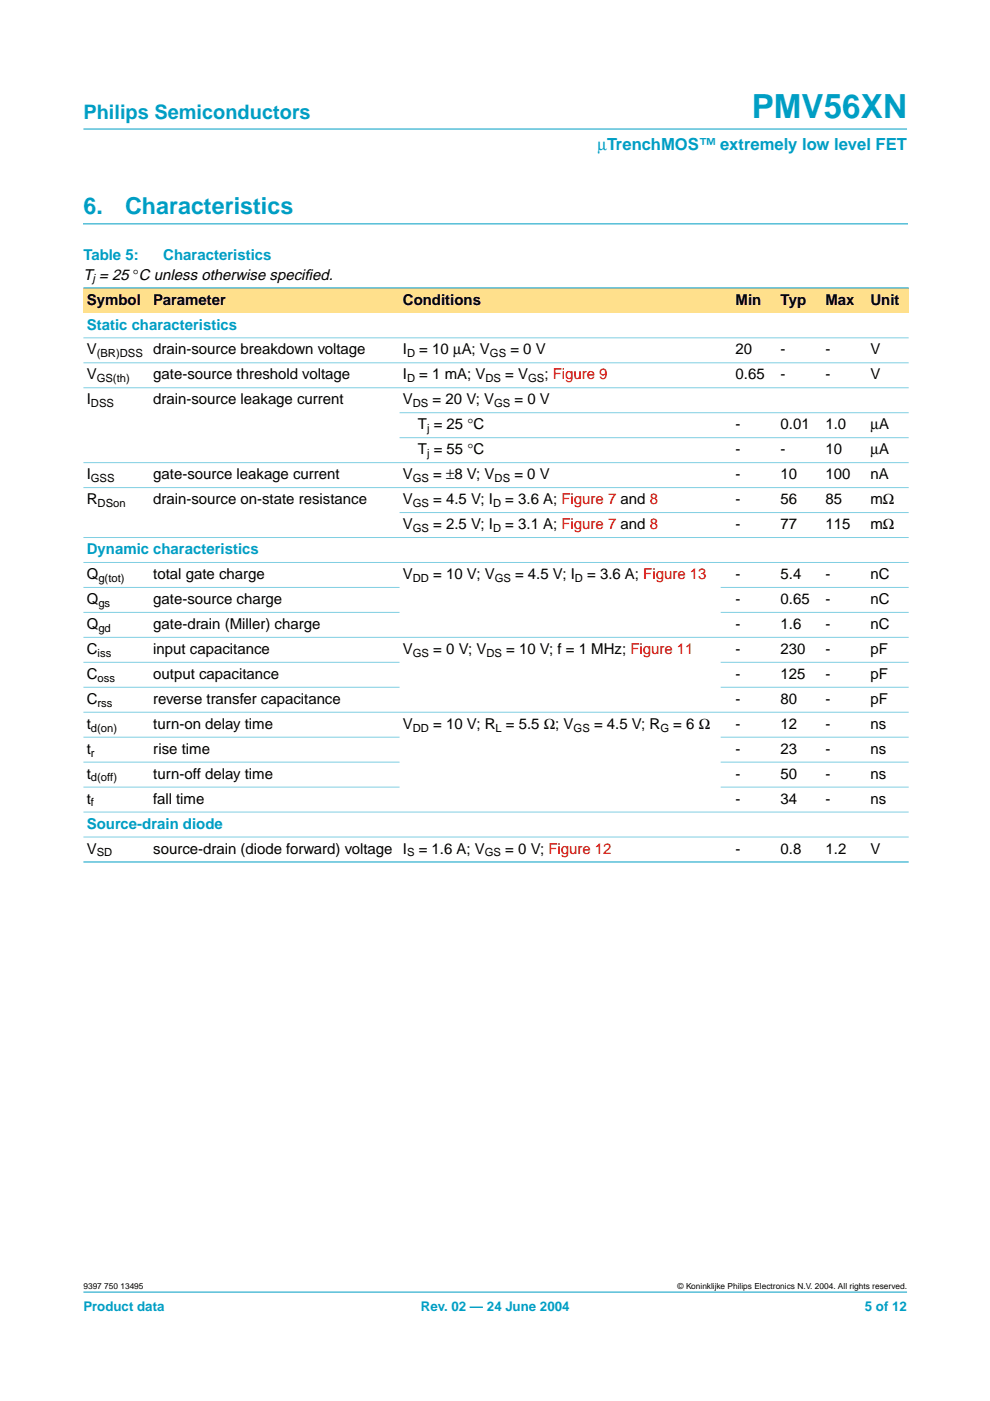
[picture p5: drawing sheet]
<svg xmlns="http://www.w3.org/2000/svg" width="210mm" height="297mm" viewBox="0 0 210 297" stroke-linecap="round" stroke-linejoin="round" font-family="sans-serif">
<defs><g id="words">
<text font-size="7.1" fill="#009ec4" x="159.4" y="25">PMV56XN</text>
<g font-size="4.9" fill="#009ec4">
<text x="17.7" y="45.5">6.</text>
<text x="26.5" y="45.5">Characteristics</text>
</g>
<text font-size="4.2" fill="#009ec4" x="17.7" y="25.2">Philips Semiconductors</text>
<text font-size="3.5" fill="#009ec4" x="126.7" y="31.8">µTrenchMOS™ extremely low level FET</text>
<g font-size="3.2" fill="#009ec4">
<text x="17.7" y="55.2">Table 5:</text>
<text x="34.6" y="55.2">Characteristics</text>
<text x="18.4" y="69.9">Static characteristics</text>
<text x="18.4" y="117.5">Dynamic characteristics</text>
<text x="18.4" y="175.7">Source-drain diode</text>
</g>
<g font-size="3.2">
<text x="17.7" y="59.3">T = 25 °C unless otherwise specif</text>
<text x="64.6" y="59.3">ied.</text>
<text x="18.4" y="64.6">Symbol</text>
<text x="32.5" y="64.6">Parameter</text>
<text x="85.4" y="64.6">Conditions</text>
<text x="156" y="64.6">Min</text>
<text x="165.5" y="64.6">Typ</text>
<text x="175" y="64.6">Max</text>
<text x="184.6" y="64.6">Unit</text>
<text x="18.4" y="75.2">V</text>
<text x="32.5" y="75.2">drain-source breakdown voltage</text>
<text x="85.4" y="75.2">I</text>
<text x="88.9" y="75.2">= 10 µA; V</text>
<text x="108.2" y="75.2">= 0 V</text>
<text x="156" y="75.2">20</text>
<text x="165.5" y="75.2">-</text>
<text x="175" y="75.2">-</text>
<text x="184.6" y="75.2">V</text>
<text x="18.4" y="80.5">V</text>
<text x="32.5" y="80.5">gate-source threshold voltage</text>
<text x="85.4" y="80.5">I</text>
<text x="88.9" y="80.5">= 1 mA; V</text>
<text x="107.1" y="80.5">= V</text>
<text x="115.4" y="80.5">; Figure 9</text>
<text x="156" y="80.5">0.65</text>
<text x="165.5" y="80.5">-</text>
<text x="175" y="80.5">-</text>
<text x="184.6" y="80.5">V</text>
<text x="18.4" y="85.7">I</text>
<text x="32.5" y="85.7">drain-source leakage current</text>
<text x="85.4" y="85.7">V</text>
<text x="91.7" y="85.7">= 20 V; V</text>
<text x="109.1" y="85.7">= 0 V</text>
<text x="88.6" y="91">T = 25 °C</text>
<text x="156" y="91">-</text>
<text x="165.5" y="91">0.01</text>
<text x="175" y="91">1.0</text>
<text x="184.6" y="91">µA</text>
<text x="18.4" y="101.6">I</text>
<text x="32.5" y="101.6">gate-source leakage current</text>
<text x="85.4" y="101.6">V</text>
<text x="88.6" y="96.3">T = 55 °C</text>
<text x="91.9" y="101.6">= ±8 V; V</text>
<text x="109.1" y="101.6">= 0 V</text>
<text x="156" y="101.6">-</text>
<text x="156" y="96.3">-</text>
<text x="165.5" y="101.6">10</text>
<text x="165.5" y="96.3">-</text>
<text x="175" y="101.6">100</text>
<text x="175" y="96.3">10</text>
<text x="184.5" y="101.6">nA</text>
<text x="184.6" y="96.3">µA</text>
<text x="18.4" y="106.9">R</text>
<text x="32.5" y="106.9">drain-source on-state resistance</text>
<text x="85.4" y="106.9">V</text>
<text x="91.9" y="106.9">= 4.5 V; I</text>
<text x="107.1" y="106.9">= 3.6 A; Figure 7 and 8</text>
<text x="156" y="106.9">-</text>
<text x="165.5" y="106.9">56</text>
<text x="175" y="106.9">85</text>
<text x="184.6" y="106.9">mΩ</text>
<text x="85.4" y="112.2">V</text>
<text x="91.9" y="112.2">= 2.5 V; I</text>
<text x="107.1" y="112.2">= 3.1 A; Figure 7 and 8</text>
<text x="156" y="112.2">-</text>
<text x="165.5" y="112.2">77</text>
<text x="175" y="112.2">115</text>
<text x="184.6" y="112.2">mΩ</text>
<text x="18.4" y="122.8">Q</text>
<text x="32.5" y="122.8">total gate charge</text>
<text x="85.4" y="122.8">V</text>
<text x="91.9" y="122.8">= 10 V; V</text>
<text x="109.2" y="122.8">= 4.5 V; I</text>
<text x="124.5" y="122.8">= 3.6 A; Figure 13</text>
<text x="156" y="122.8">-</text>
<text x="165.5" y="122.8">5.4</text>
<text x="175" y="122.8">-</text>
<text x="184.6" y="122.8">nC</text>
<text x="18.4" y="128.1">Q</text>
<text x="32.5" y="128.1">gate-source charge</text>
<text x="156" y="128.1">-</text>
<text x="165.5" y="128.1">0.65</text>
<text x="175" y="128.1">-</text>
<text x="184.6" y="128.1">nC</text>
<text x="18.4" y="133.4">Q</text>
<text x="32.5" y="133.4">gate-drain (Miller) charge</text>
<text x="156" y="133.4">-</text>
<text x="165.5" y="133.4">1.6</text>
<text x="175" y="133.4">-</text>
<text x="184.6" y="133.4">nC</text>
<text x="18.4" y="138.7">C</text>
<text x="18.4" y="144">C</text>
<text x="32.5" y="138.7">input capacitance</text>
<text x="32.5" y="144">output capacitance</text>
<text x="85.4" y="138.7">V</text>
<text x="91.9" y="138.7">= 0 V; V</text>
<text x="107.3" y="138.7">= 10 V; f = 1 MHz; Figure 11</text>
<text x="156" y="138.7">-</text>
<text x="156" y="144">-</text>
<text x="165.5" y="138.7">230</text>
<text x="165.5" y="144">125</text>
<text x="175" y="138.7">-</text>
<text x="175" y="144">-</text>
<text x="184.6" y="138.7">pF</text>
<text x="184.6" y="144">pF</text>
<text x="18.4" y="149.2">C</text>
<text x="32.5" y="149.2">reverse transfer capacitance</text>
<text x="156" y="149.2">-</text>
<text x="165.5" y="149.2">80</text>
<text x="175" y="149.2">-</text>
<text x="184.6" y="149.2">pF</text>
<text x="18.4" y="154.5">t</text>
<text x="32.5" y="154.5">turn-on delay time</text>
<text x="85.4" y="154.5">V</text>
<text x="91.9" y="154.5">= 10 V; R = 5.5 Ω; V</text>
<text x="125.9" y="154.5">= 4.5 V; R</text>
<text x="142.8" y="154.5">= 6 Ω</text>
<text x="156" y="154.5">-</text>
<text x="165.5" y="154.5">12</text>
<text x="175" y="154.5">-</text>
<text x="184.6" y="154.5">ns</text>
<text x="18.4" y="159.8">t</text>
<text x="32.5" y="159.8">rise time</text>
<text x="156" y="159.8">-</text>
<text x="165.5" y="159.8">23</text>
<text x="175" y="159.8">-</text>
<text x="184.6" y="159.8">ns</text>
<text x="18.4" y="165.1">t</text>
<text x="32.5" y="165.1">turn-off delay time</text>
<text x="156" y="165.1">-</text>
<text x="165.5" y="165.1">50</text>
<text x="175" y="165.1">-</text>
<text x="184.6" y="165.1">ns</text>
<text x="18.4" y="170.4">t</text>
<text x="32.5" y="170.4">fall time</text>
<text x="156" y="170.4">-</text>
<text x="165.5" y="170.4">34</text>
<text x="175" y="170.4">-</text>
<text x="184.6" y="170.4">ns</text>
<text x="18.4" y="181">V</text>
<text x="32.5" y="181">source-drain (diode forward) voltage I</text>
<text x="88.8" y="181">= 1.6 A; V</text>
<text x="107.1" y="181">= 0 V; Figure 12</text>
<text x="156" y="181">-</text>
<text x="165.5" y="181">0.8</text>
<text x="175" y="181">1.2</text>
<text x="184.6" y="181">V</text>
</g>
<g font-size="2.8" fill="#009ec4">
<text x="17.7" y="278">Product data</text>
<text x="89.2" y="278">Rev. 02 — 24 June 2004</text>
<text x="183.4" y="278">5 of 12</text>
</g>
<g font-size="2.4">
<text x="19.6" y="59.9">j</text>
<text x="20.5" y="75.7">(BR)DSS</text>
<text x="86.3" y="75.7">D</text>
<text x="103.9" y="75.7">GS</text>
<text x="20.5" y="81">GS(th)</text>
<text x="86.3" y="81">D</text>
<text x="102.9" y="81">DS</text>
<text x="112" y="81">GS</text>
<text x="19.3" y="86.3">DSS</text>
<text x="87.5" y="86.3">DS</text>
<text x="104.8" y="86.3">GS</text>
<text x="90.5" y="91.6">j</text>
<text x="90.5" y="96.9">j</text>
<text x="19.3" y="102.2">GSS</text>
<text x="20.7" y="107.5">DSon</text>
<text x="87.5" y="102.2">GS</text>
<text x="87.5" y="107.5">GS</text>
<text x="104.5" y="107.5">D</text>
<text x="104.9" y="102.2">DS</text>
<text x="87.5" y="112.8">GS</text>
<text x="104.5" y="112.8">D</text>
<text x="20.9" y="123.4">g(tot)</text>
<text x="87.5" y="123.4">DD</text>
<text x="104.9" y="123.4">GS</text>
<text x="121.9" y="123.4">D</text>
<text x="20.9" y="128.6">gs</text>
<text x="20.9" y="133.9">gd</text>
<text x="20.7" y="139.2">iss</text>
<text x="87.5" y="139.2">GS</text>
<text x="103.1" y="139.2">DS</text>
<text x="20.7" y="144.5">oss</text>
<text x="20.7" y="149.8">rss</text>
<text x="19.3" y="155.1">d(on)</text>
<text x="87.5" y="155.1">DD</text>
<text x="105.1" y="155.1">L</text>
<text x="121.6" y="155.1">GS</text>
<text x="140" y="155.1">G</text>
<text x="19.3" y="160.4">r</text>
<text x="19.3" y="165.7">d(off)</text>
<text x="19.3" y="171">f</text>
<text x="20.5" y="181.6">SD</text>
<text x="86.3" y="181.6">S</text>
<text x="102.8" y="181.6">GS</text>
</g>
<g font-size="1.8">
<text x="17.7" y="273.3">9397 750 13495</text>
<text x="143.7" y="273.3">© Koninklijke Philips Electronics N.V. 2004. All rights reserved.</text>
</g>
</g></defs>
<g fill="#009ec4" stroke="#009ec4" stroke-width=".21">
<path d="M17.7 27.4h174.6z"/>
<path d="M17.7 273.9h174.6z"/>
</g>
<path d="M17.6 47.5h174.8" fill="none" stroke="#009ec4" stroke-width=".21"/>
<g fill="#ffe08c">
<path d="M17.7 61h14.1v5.3h-14.1z" fill-rule="evenodd"/>
<path d="M31.8 61h52.9v5.3h-52.9z" fill-rule="evenodd"/>
<path d="M84.7 61h68.1v5.3h-68.1z" fill-rule="evenodd"/>
<path d="M152.8 61h2.5v5.3h-2.5z" fill-rule="evenodd"/>
<path d="M155.3 61h9.5v5.3h-9.5z" fill-rule="evenodd"/>
<path d="M164.8 61h9.5v5.3h-9.5z" fill-rule="evenodd"/>
<path d="M174.3 61h9.5v5.3h-9.5z" fill-rule="evenodd"/>
<path d="M183.8 61h8.9v5.3h-8.9z" fill-rule="evenodd"/>
</g>
<g fill="#009ec4" stroke="#009ec4" stroke-width=".21">
<path d="M17.7 61h175z"/>
<path d="M17.7 182.8h175z"/>
</g>
<g fill="#80cfe2" stroke="#80cfe2" stroke-width=".21">
<path d="M17.7 71.6h175z"/>
<path d="M17.7 76.9h175z"/>
<path d="M17.7 82.2h175z"/>
<path d="M84.7 87.5h108z"/>
<path d="M84.7 92.8h108z"/>
<path d="M17.7 98.1h175z"/>
<path d="M17.7 103.4h175z"/>
<path d="M84.7 108.7h108z"/>
<path d="M17.7 114h175z"/>
<path d="M17.7 119.3h175z"/>
<path d="M17.7 124.5h67z"/>
<path d="M152.8 124.5h39.9z"/>
<path d="M17.7 129.8h67z"/>
<path d="M152.8 129.8h39.9z"/>
<path d="M17.7 135.1h175z"/>
<path d="M17.7 140.4h67z"/>
<path d="M152.8 140.4h39.9z"/>
<path d="M17.7 145.7h67z"/>
<path d="M152.8 145.7h39.9z"/>
<path d="M17.7 151h175z"/>
<path d="M17.7 156.3h67z"/>
<path d="M152.8 156.3h39.9z"/>
<path d="M17.7 161.6h67z"/>
<path d="M152.8 161.6h39.9z"/>
<path d="M17.7 166.9h67z"/>
<path d="M152.8 166.9h39.9z"/>
<path d="M17.7 172.2h175z"/>
<path d="M17.7 177.5h175z"/>
</g>
<use href="#words"/>
</svg>
